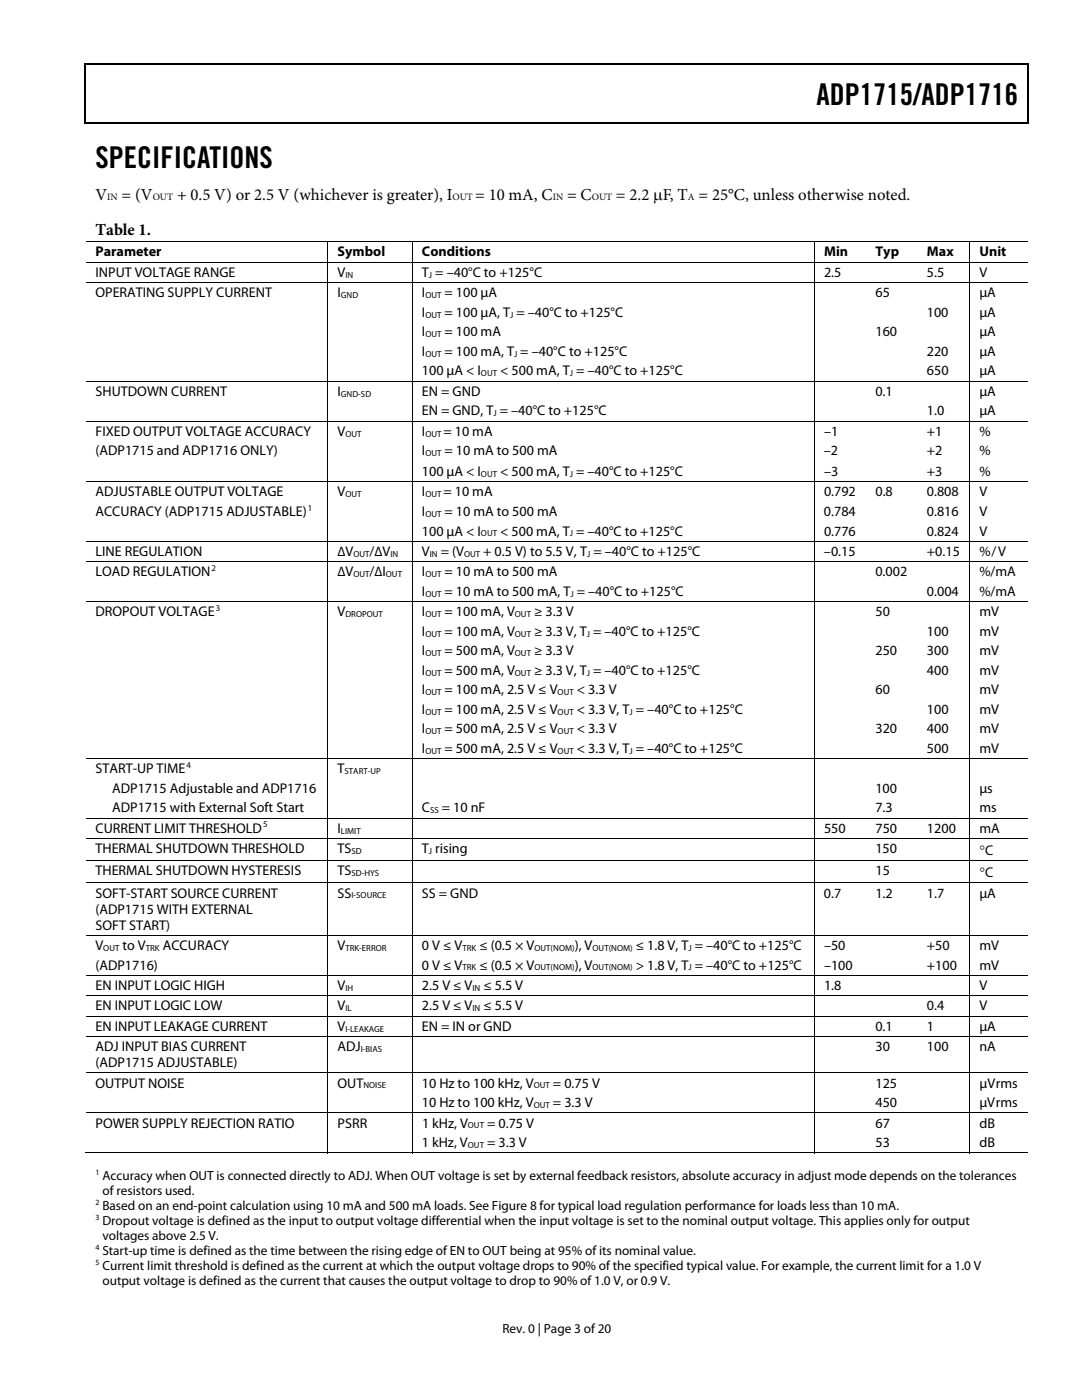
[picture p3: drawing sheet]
<svg xmlns="http://www.w3.org/2000/svg" width="216mm" height="279mm" viewBox="0 0 216 279" stroke-linecap="round" stroke-linejoin="round" font-family="sans-serif">
<defs><g id="words">
<g font-size="6">
<text x="162.9" y="21">ADP1715/ADP1716</text>
<text x="19" y="33.6">SPECIFICATIONS</text>
</g>
<g font-size="3.3">
<text x="19" y="39.8">V</text>
<text x="24.3" y="39.8">= (V</text>
<text x="35.3" y="39.8">+ 0.5 V) or 2.5 V (whichever is greater), I</text>
<text x="94.8" y="39.8">= 10 mA, C</text>
<text x="113.2" y="39.8">= C</text>
<text x="122.9" y="39.8">= 2.2 μF, T = 25°C, unless otherwise noted.</text>
<text x="19" y="46.9">Table 1.</text>
</g>
<g font-size="2.8">
<text x="19" y="51.2">Parameter</text>
<text x="67.4" y="51.2">Symbol</text>
<text x="84.2" y="51.2">Conditions</text>
<text x="164.4" y="51.2">Min</text>
<text x="174.7" y="51.2">Typ</text>
<text x="185" y="51.2">Max</text>
<text x="195.4" y="51.2">Unit</text>
<text x="19" y="55.3">INPUT VOLTAGE RANGE</text>
<text x="19" y="59.3">OPERATING SUPPLY CURRENT</text>
<text x="67.3" y="55.3">V</text>
<text x="67.3" y="59.3">I</text>
<text x="84.2" y="59.3">I</text>
<text x="84.2" y="55.3">T = –40°C to +125°C</text>
<text x="88.7" y="59.3">= 100 μA</text>
<text x="164.4" y="55.3">2.5</text>
<text x="174.7" y="59.3">65</text>
<text x="185" y="55.3">5.5</text>
<text x="195.4" y="55.3">V</text>
<text x="195.4" y="59.3">μA</text>
<text x="84.2" y="63.2">I</text>
<text x="88.7" y="63.2">= 100 μA, T = –40°C to +125°C</text>
<text x="185" y="63.2">100</text>
<text x="195.4" y="63.2">μA</text>
<text x="84.2" y="67.1">I</text>
<text x="84.2" y="71">I</text>
<text x="88.7" y="67.1">= 100 mA</text>
<text x="88.7" y="71">= 100 mA, T = –40°C to +125°C</text>
<text x="174.7" y="67.1">160</text>
<text x="185" y="71">220</text>
<text x="195.4" y="71">μA</text>
<text x="195.4" y="67.1">μA</text>
<text x="84.2" y="74.9">100 μA &lt; I</text>
<text x="99.8" y="74.9">&lt; 500 mA, T = –40°C to +125°C</text>
<text x="185" y="74.9">650</text>
<text x="195.4" y="74.9">μA</text>
<text x="19" y="79">SHUTDOWN CURRENT</text>
<text x="67.3" y="79">I</text>
<text x="84.2" y="79">EN = GND</text>
<text x="84.2" y="82.9">EN = GND, T = –40°C to +125°C</text>
<text x="174.7" y="79">0.1</text>
<text x="185" y="82.9">1.0</text>
<text x="195.4" y="82.9">μA</text>
<text x="195.4" y="79">μA</text>
<text x="19" y="87">FIXED OUTPUT VOLTAGE ACCURACY</text>
<text x="67.3" y="87">V</text>
<text x="84.2" y="87">I</text>
<text x="88.5" y="87">= 10 mA</text>
<text x="164.4" y="87">–1</text>
<text x="185" y="87">+1</text>
<text x="195.4" y="87">%</text>
<text x="19" y="90.9">(ADP1715 and ADP1716 ONLY)</text>
<text x="84.2" y="90.9">I</text>
<text x="84.2" y="95">100 μA &lt; I</text>
<text x="88.7" y="90.9">= 10 mA to 500 mA</text>
<text x="99.8" y="95">&lt; 500 mA, T = –40°C to +125°C</text>
<text x="164.4" y="90.9">–2</text>
<text x="164.4" y="95">–3</text>
<text x="184.9" y="90.9">+2</text>
<text x="185" y="95">+3</text>
<text x="195.4" y="90.9">%</text>
<text x="195.4" y="95">%</text>
<text x="19" y="99.1">ADJUSTABLE OUTPUT VOLTAGE</text>
<text x="67.4" y="99.1">V</text>
<text x="84.2" y="99.1">I</text>
<text x="88.5" y="99.1">= 10 mA</text>
<text x="164.4" y="99.1">0.792</text>
<text x="174.7" y="99.1">0.8</text>
<text x="185" y="99.1">0.808</text>
<text x="195.4" y="99.1">V</text>
<text x="19" y="103">ACCURACY (ADP1715 ADJUSTABLE)</text>
<text x="84.2" y="103">I</text>
<text x="84.2" y="106.9">100 μA &lt; I</text>
<text x="88.7" y="103">= 10 mA to 500 mA</text>
<text x="99.8" y="106.9">&lt; 500 mA, T = –40°C to +125°C</text>
<text x="164.4" y="103">0.784</text>
<text x="164.4" y="106.9">0.776</text>
<text x="184.9" y="103">0.816</text>
<text x="185" y="106.9">0.824</text>
<text x="195.4" y="103">V</text>
<text x="195.4" y="106.9">V</text>
<text x="19" y="110.9">LINE REGULATION</text>
<text x="67.4" y="110.9">∆V</text>
<text x="73.7" y="110.9">/∆V</text>
<text x="84.2" y="110.9">V</text>
<text x="87.9" y="110.9">= (V</text>
<text x="96.4" y="110.9">+ 0.5 V) to 5.5 V, T = –40°C to +125°C</text>
<text x="164.4" y="110.9">–0.15</text>
<text x="185" y="110.9">+0.15</text>
<text x="195.4" y="110.9">%/V</text>
<text x="19" y="115">LOAD REGULATION</text>
<text x="67.4" y="115">∆V</text>
<text x="73.7" y="115">/∆I</text>
<text x="84.2" y="115">I</text>
<text x="84.2" y="118.9">I</text>
<text x="88.7" y="115">= 10 mA to 500 mA</text>
<text x="88.7" y="118.9">= 10 mA to 500 mA, T = –40°C to +125°C</text>
<text x="174.7" y="115">0.002</text>
<text x="185" y="118.9">0.004</text>
<text x="195.4" y="115">%/mA</text>
<text x="195.4" y="118.9">%/mA</text>
<text x="19" y="123">DROPOUT VOLTAGE</text>
<text x="67.4" y="123">V</text>
<text x="84.2" y="123">I</text>
<text x="88.7" y="123">= 100 mA, V</text>
<text x="106.6" y="123">≥ 3.3 V</text>
<text x="174.7" y="123">50</text>
<text x="195.4" y="123">mV</text>
<text x="84.2" y="126.9">I</text>
<text x="84.2" y="130.8">I</text>
<text x="88.7" y="126.9">= 100 mA, V</text>
<text x="88.7" y="130.8">= 500 mA, V</text>
<text x="106.6" y="126.9">≥ 3.3 V, T = –40°C to +125°C</text>
<text x="106.6" y="130.8">≥ 3.3 V</text>
<text x="174.7" y="130.8">250</text>
<text x="185" y="126.9">100</text>
<text x="185" y="130.8">300</text>
<text x="195.4" y="126.9">mV</text>
<text x="195.4" y="130.8">mV</text>
<text x="84.2" y="134.7">I</text>
<text x="88.7" y="134.7">= 500 mA, V</text>
<text x="106.6" y="134.7">≥ 3.3 V, T = –40°C to +125°C</text>
<text x="185" y="134.7">400</text>
<text x="195.4" y="134.7">mV</text>
<text x="84.2" y="138.6">I</text>
<text x="84.2" y="142.5">I</text>
<text x="88.7" y="138.6">= 100 mA, 2.5 V ≤ V</text>
<text x="88.7" y="142.5">= 100 mA, 2.5 V ≤ V</text>
<text x="115.1" y="138.6">&lt; 3.3 V</text>
<text x="115.1" y="142.5">&lt; 3.3 V, T = –40°C to +125°C</text>
<text x="174.7" y="138.6">60</text>
<text x="185" y="142.5">100</text>
<text x="195.4" y="142.5">mV</text>
<text x="195.4" y="138.6">mV</text>
<text x="84.2" y="146.4">I</text>
<text x="88.7" y="146.4">= 500 mA, 2.5 V ≤ V</text>
<text x="115.1" y="146.4">&lt; 3.3 V</text>
<text x="174.7" y="146.4">320</text>
<text x="185" y="146.4">400</text>
<text x="195.4" y="146.4">mV</text>
<text x="19" y="154.3">START-UP TIME</text>
<text x="67.4" y="154.3">T</text>
<text x="84.2" y="150.3">I</text>
<text x="88.7" y="150.3">= 500 mA, 2.5 V ≤ V</text>
<text x="115.1" y="150.3">&lt; 3.3 V, T = –40°C to +125°C</text>
<text x="185" y="150.3">500</text>
<text x="195.4" y="150.3">mV</text>
<text x="22.4" y="158.2">ADP1715 Adjustable and ADP1716</text>
<text x="174.7" y="158.2">100</text>
<text x="195.4" y="158.2">μs</text>
<text x="19" y="166.2">CURRENT LIMIT THRESHOLD</text>
<text x="22.4" y="162.1">ADP1715 with External Soft Start</text>
<text x="67.4" y="166.2">I</text>
<text x="84.2" y="162.1">C</text>
<text x="88.2" y="162.1">= 10 nF</text>
<text x="164.4" y="166.2">550</text>
<text x="174.7" y="162.1">7.3</text>
<text x="174.7" y="166.2">750</text>
<text x="185" y="166.2">1200</text>
<text x="195.4" y="162.1">ms</text>
<text x="195.4" y="166.2">mA</text>
<text x="19" y="170.3">THERMAL SHUTDOWN THRESHOLD</text>
<text x="67.3" y="170.3">TS</text>
<text x="84.2" y="170.3">T rising</text>
<text x="174.7" y="170.3">150</text>
<text x="195.4" y="170.6">°C</text>
<text x="19" y="174.7">THERMAL SHUTDOWN HYSTERESIS</text>
<text x="19" y="179.1">SOFT-START SOURCE CURRENT</text>
<text x="67.3" y="174.7">TS</text>
<text x="67.4" y="179.1">SS</text>
<text x="84.2" y="179.1">SS = GND</text>
<text x="164.4" y="179.1">0.7</text>
<text x="174.7" y="179.1">1.2</text>
<text x="174.7" y="174.7">15</text>
<text x="184.9" y="179.1">1.7</text>
<text x="195.4" y="179.1">μA</text>
<text x="195.4" y="175">°C</text>
<text x="19" y="182.3">(ADP1715 WITH EXTERNAL</text>
<text x="19" y="185.5">SOFT START)</text>
<text x="19" y="189.6">V</text>
<text x="24.4" y="189.6">to V</text>
<text x="32.5" y="189.6">ACCURACY</text>
<text x="67.4" y="189.6">V</text>
<text x="84.2" y="189.6">0 V ≤ V</text>
<text x="95.7" y="189.6">≤ (0.5 × V</text>
<text x="114.7" y="189.6">), V</text>
<text x="126.9" y="189.6">≤ 1.8 V, T = –40°C to +125°C</text>
<text x="164.4" y="189.6">–50</text>
<text x="185" y="189.6">+50</text>
<text x="195.4" y="189.6">mV</text>
<text x="19" y="193.5">(ADP1716)</text>
<text x="19" y="197.6">EN INPUT LOGIC HIGH</text>
<text x="67.3" y="197.6">V</text>
<text x="84.2" y="193.5">0 V ≤ V</text>
<text x="84.2" y="197.6">2.5 V ≤ V</text>
<text x="95.7" y="193.5">≤ (0.5 × V</text>
<text x="96.5" y="197.6">≤ 5.5 V</text>
<text x="114.7" y="193.5">), V</text>
<text x="126.9" y="193.5">&gt; 1.8 V, T = –40°C to +125°C</text>
<text x="164.4" y="193.5">–100</text>
<text x="164.4" y="197.6">1.8</text>
<text x="185" y="193.5">+100</text>
<text x="195.4" y="197.6">V</text>
<text x="195.4" y="193.5">mV</text>
<text x="19" y="201.6">EN INPUT LOGIC LOW</text>
<text x="67.3" y="201.6">V</text>
<text x="84.2" y="201.6">2.5 V ≤ V</text>
<text x="96.5" y="201.6">≤ 5.5 V</text>
<text x="185" y="201.6">0.4</text>
<text x="195.4" y="201.6">V</text>
<text x="19" y="205.7">EN INPUT LEAKAGE CURRENT</text>
<text x="19" y="209.8">ADJ INPUT BIAS CURRENT</text>
<text x="67.3" y="205.7">V</text>
<text x="67.4" y="209.8">ADJ</text>
<text x="84.2" y="205.7">EN = IN or GND</text>
<text x="174.7" y="205.7">0.1</text>
<text x="174.7" y="209.8">30</text>
<text x="184.9" y="205.7">1</text>
<text x="185" y="209.8">100</text>
<text x="195.4" y="205.7">μA</text>
<text x="195.4" y="209.8">nA</text>
<text x="19" y="213">(ADP1715 ADJUSTABLE)</text>
<text x="19" y="217">OUTPUT NOISE</text>
<text x="67.3" y="217">OUT</text>
<text x="84.2" y="217">10 Hz to 100 kHz, V</text>
<text x="84.2" y="221">10 Hz to 100 kHz, V</text>
<text x="110.3" y="217">= 0.75 V</text>
<text x="110.3" y="221">= 3.3 V</text>
<text x="174.7" y="221">450</text>
<text x="174.7" y="217">125</text>
<text x="195.4" y="221">μVrms</text>
<text x="195.4" y="217">μVrms</text>
<text x="19" y="225">POWER SUPPLY REJECTION RATIO</text>
<text x="67.4" y="225">PSRR</text>
<text x="84.2" y="225">1 kHz, V</text>
<text x="97.2" y="225">= 0.75 V</text>
<text x="174.7" y="225">67</text>
<text x="195.4" y="225">dB</text>
<text x="84.2" y="228.9">1 kHz, V</text>
<text x="97.2" y="228.9">= 3.3 V</text>
<text x="174.7" y="228.9">53</text>
<text x="195.4" y="228.9">dB</text>
</g>
<g font-size="2.6">
<text x="20.4" y="235.5">Accuracy when OUT is connected directly to ADJ. When OUT voltage is set by external feedback resistors, absolute accuracy in adjust mode depends on the tolerances</text>
<text x="20.4" y="238.5">of resistors used.</text>
<text x="20.4" y="241.5">Based on an end-point calculation using 10 mA and 500 mA loads. See Figure 8 for typical load regulation performance for loads less than 10 mA.</text>
<text x="20.4" y="244.5">Dropout voltage is defined as the input to output voltage differential when the input voltage is set to the nominal output voltage. This applies only for output</text>
<text x="20.4" y="250.4">Start-up time is defined as the time between the rising edge of EN to OUT being at 95% of its nominal value.</text>
<text x="20.4" y="247.5">voltages above 2.5 V.</text>
<text x="20.4" y="253.4">Current limit threshold is defined as the current at which the output voltage drops to 90% of the specified typical value. For example, the current limit for a 1.0 V</text>
<text x="20.4" y="256.4">output voltage is defined as the current that causes the output voltage to drop to 90% of 1.0 V, or 0.9 V.</text>
<text x="100.3" y="266">Rev. 0 | Page 3 of 20</text>
</g>
<g font-size="1.9">
<text x="21.4" y="40">IN</text>
<text x="30.5" y="40">OUT</text>
<text x="90.3" y="40">OUT</text>
<text x="110.3" y="40">IN</text>
<text x="118.1" y="40">OUT</text>
<text x="137.3" y="40">A</text>
</g>
<g font-size="1.8">
<text x="68" y="59.5">GND</text>
<text x="68.9" y="55.4">IN</text>
<text x="84.9" y="59.5">OUT</text>
<text x="85.6" y="55.4">J</text>
<text x="84.9" y="63.4">OUT</text>
<text x="101.8" y="63.4">J</text>
<text x="84.9" y="67.3">OUT</text>
<text x="84.9" y="71.2">OUT</text>
<text x="102.6" y="71.2">J</text>
<text x="96" y="75.1">OUT</text>
<text x="113.7" y="75.1">J</text>
<text x="68" y="79.2">GND-SD</text>
<text x="98.4" y="83.1">J</text>
<text x="68.9" y="87.1">OUT</text>
<text x="84.9" y="87.1">OUT</text>
<text x="84.9" y="91">OUT</text>
<text x="96" y="95.2">OUT</text>
<text x="113.7" y="95.2">J</text>
<text x="61.4" y="101.9">1</text>
<text x="68.9" y="99.2">OUT</text>
<text x="84.9" y="99.2">OUT</text>
<text x="84.9" y="103.1">OUT</text>
<text x="96" y="107">OUT</text>
<text x="113.7" y="107">J</text>
<text x="42.2" y="114">2</text>
<text x="70.5" y="111.1">OUT</text>
<text x="77.9" y="111.1">IN</text>
<text x="85.8" y="111.1">IN</text>
<text x="92.6" y="111.1">OUT</text>
<text x="117.2" y="111.1">J</text>
<text x="70.5" y="115.2">OUT</text>
<text x="77" y="115.2">OUT</text>
<text x="84.9" y="115.2">OUT</text>
<text x="84.9" y="119.1">OUT</text>
<text x="113.8" y="119.1">J</text>
<text x="43.1" y="121.9">3</text>
<text x="68.9" y="123.1">DROPOUT</text>
<text x="84.9" y="123.1">OUT</text>
<text x="102.7" y="123.1">OUT</text>
<text x="84.9" y="127.1">OUT</text>
<text x="84.9" y="131">OUT</text>
<text x="102.7" y="127.1">OUT</text>
<text x="102.7" y="131">OUT</text>
<text x="117.1" y="127.1">J</text>
<text x="84.9" y="134.9">OUT</text>
<text x="102.7" y="134.9">OUT</text>
<text x="117.1" y="134.9">J</text>
<text x="84.9" y="138.7">OUT</text>
<text x="84.9" y="142.6">OUT</text>
<text x="111.3" y="138.7">OUT</text>
<text x="111.3" y="142.6">OUT</text>
<text x="125.6" y="142.6">J</text>
<text x="84.9" y="146.5">OUT</text>
<text x="111.3" y="146.5">OUT</text>
<text x="37.2" y="153.3">4</text>
<text x="68.7" y="154.5">START-UP</text>
<text x="84.9" y="150.5">OUT</text>
<text x="111.3" y="150.5">OUT</text>
<text x="125.6" y="150.5">J</text>
<text x="52.5" y="165.1">5</text>
<text x="68" y="166.4">LIMIT</text>
<text x="85.8" y="162.3">SS</text>
<text x="70.1" y="170.5">SD</text>
<text x="85.6" y="170.5">J</text>
<text x="70.1" y="174.9">SD-HYS</text>
<text x="70.1" y="179.3">I-SOURCE</text>
<text x="20.6" y="189.8">OUT</text>
<text x="29.1" y="189.8">TRK</text>
<text x="68.9" y="189.8">TRK-ERROR</text>
<text x="92.3" y="189.8">TRK</text>
<text x="106.7" y="189.8">OUT(NOM)</text>
<text x="118.2" y="189.8">OUT(NOM)</text>
<text x="137.4" y="189.8">J</text>
<text x="68.9" y="197.7">IH</text>
<text x="92.3" y="193.7">TRK</text>
<text x="94.3" y="197.7">IN</text>
<text x="106.7" y="193.7">OUT(NOM)</text>
<text x="118.2" y="193.7">OUT(NOM)</text>
<text x="137.4" y="193.7">J</text>
<text x="68.9" y="201.8">IL</text>
<text x="94.3" y="201.8">IN</text>
<text x="68.9" y="205.9">I-LEAKAGE</text>
<text x="72" y="210">I-BIAS</text>
<text x="72.5" y="217.2">NOISE</text>
<text x="106.5" y="217.2">OUT</text>
<text x="106.5" y="221.1">OUT</text>
<text x="93.4" y="225.2">OUT</text>
<text x="93.4" y="229.1">OUT</text>
</g>
<g font-size="1.6">
<text x="19" y="234.6">1</text>
<text x="19" y="240.6">2</text>
<text x="19" y="243.6">3</text>
<text x="19" y="249.6">4</text>
<text x="19" y="252.5">5</text>
</g>
</g></defs>
<path d="M16.9 12.7h.2v1h-.2zM205.1 12.7h.2v1h-.2zM205.1 12.7h.2v.3h-.2zM82.3 24.4h.2v.3h-.2zM205.1 24.4h.2v.3h-.2z" fill="#000"/>
<path d="M16.9 12.8h188.2M17 13.7v11M205.2 13.7v11M205.1 24.5h-188.2" fill="none" stroke="#000" stroke-width=".25"/>
<g fill="none" stroke="#000" stroke-width=".2">
<path d="M17.1 48.2h187.9M17.1 52.3h187.9M17.1 56.4h187.9M65.4 48.3v4M65.4 52.4v3.9M65.4 56.5v19.5M82.3 48.3v4M82.3 52.4v3.9M82.3 56.5v19.5M162.5 48.3v4M162.5 52.4v3.9M162.5 56.5v19.5"/>
<path d="M193.5 48.3v4M193.5 52.4v3.9M193.5 56.5v19.5M17.1 76.1h187.9M65.4 76.2v7.8M82.3 76.2v7.8M162.5 76.2v7.8M193.5 76.2v7.8M17.1 84.1h187.9M17.1 96.1h187.9M65.4 84.1v12M65.4 96.2v11.7"/>
<path d="M82.3 84.1v12M82.3 96.2v11.7M162.5 84.1v12M162.5 96.2v11.7M193.5 84.1v12M193.5 96.2v11.7M17.1 108h187.9M17.1 112.1h187.9M65.4 108.1v3.9M65.4 112.2v7.8M82.3 108.1v3.9M82.3 112.2v7.8"/>
<path d="M162.5 108.1v3.9M162.5 112.2v7.8M193.5 108.1v3.9M193.5 112.2v7.8M17.1 120.1h187.9M65.4 120.1v31.2M82.3 120.1v31.2M162.5 120.1v31.2M193.5 120.1v31.2M17.1 151.4h187.9M65.4 151.5v11.7M82.3 151.5v11.7"/>
<path d="M162.5 151.5v11.7M193.5 151.5v11.7M17.1 163.3h187.9M17.1 167.4h187.9M17.1 171.8h187.9M17.1 176.2h187.9M65.4 163.4v3.9M65.4 167.4v4.3M65.4 171.9v4.2M65.4 176.3v10.3M82.3 163.4v3.9M82.3 167.4v4.3"/>
<path d="M82.3 171.9v4.2M82.3 176.3v10.3M162.5 163.4v3.9M162.5 167.4v4.3M162.5 171.9v4.2M162.5 176.3v10.3M193.5 163.4v3.9M193.5 167.4v4.3M193.5 171.9v4.2M193.5 176.3v10.3M17.1 186.7h187.9M17.1 194.6h187.9"/>
<path d="M17.1 198.7h187.9M65.4 186.8v7.8M65.4 194.7v3.9M65.4 198.8v3.9M82.3 186.8v7.8M82.3 194.7v3.9M82.3 198.8v3.9M162.5 186.8v7.8M162.5 194.7v3.9M162.5 198.8v3.9M193.5 186.8v7.8M193.5 194.7v3.9"/>
<path d="M193.5 198.8v3.9M17.1 202.8h187.9M17.1 206.9h187.9M17.1 214.1h187.9M65.4 202.9v3.9M65.4 206.9v7.1M65.4 214.2v7.8M82.3 202.9v3.9M82.3 206.9v7.1M82.3 214.2v7.8M162.5 202.9v3.9M162.5 206.9v7.1"/>
<path d="M162.5 214.2v7.8M193.5 202.9v3.9M193.5 206.9v7.1M193.5 214.2v7.8M16.9 230.1h48.5M17.1 222.1h187.9M65.4 222.2v8M65.5 230.1h16.7M82.3 222.2v8M82.4 230.1h80M162.5 222.2v8M162.6 230.1h30.8"/>
<path d="M193.5 222.2v8M193.6 230.1h11.5"/>
</g>
<use href="#words"/>
</svg>
